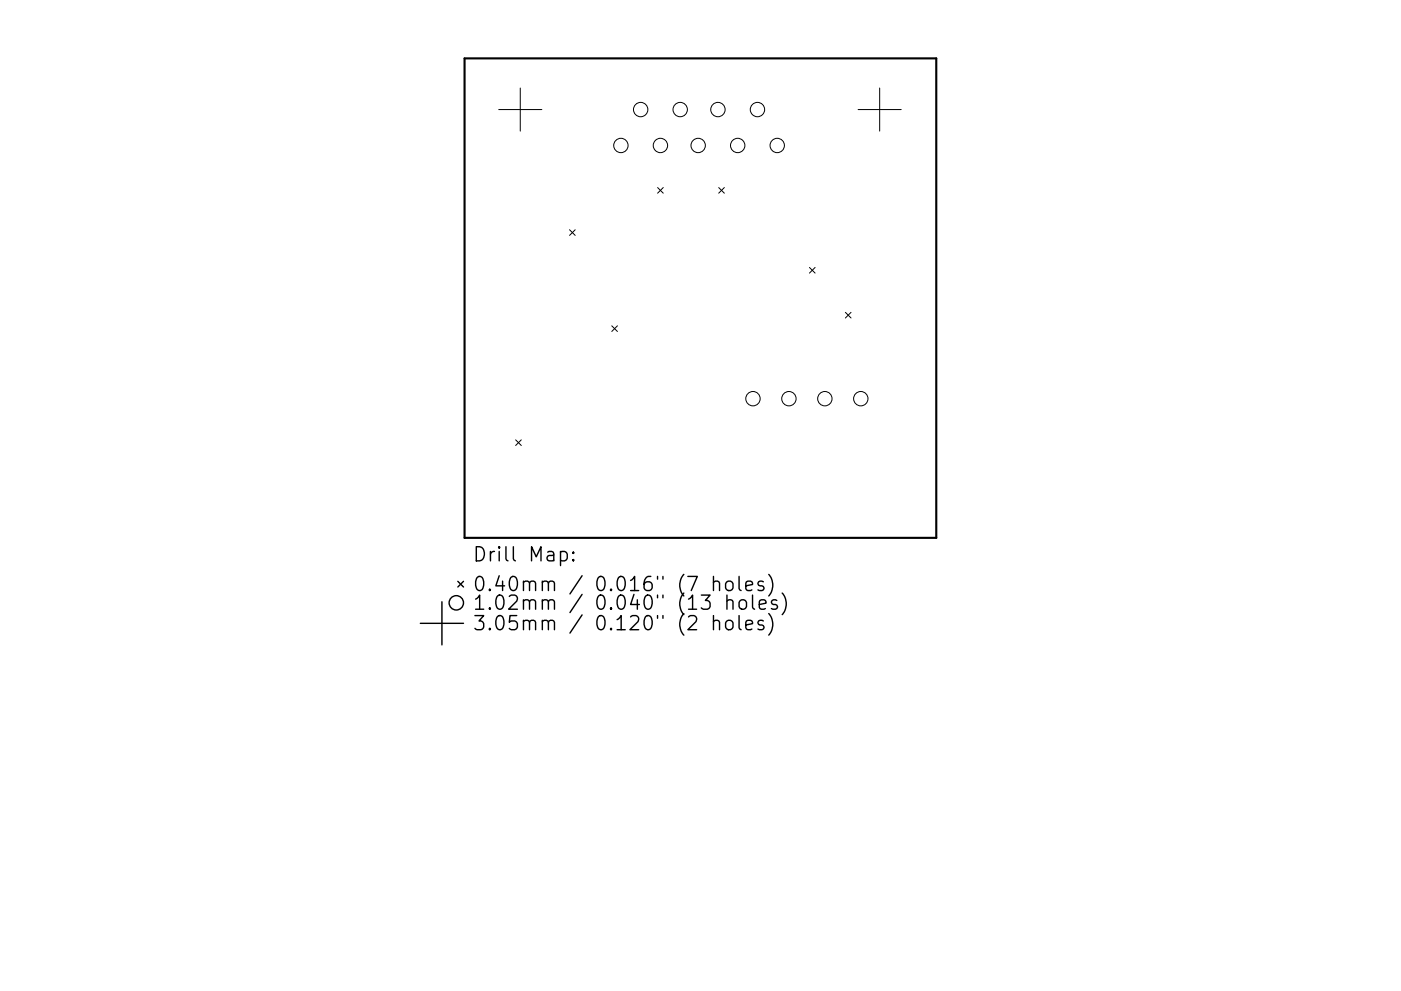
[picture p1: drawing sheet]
<svg xmlns="http://www.w3.org/2000/svg" width="297mm" height="210mm" viewBox="0 0 297 210" stroke-linecap="round" stroke-linejoin="round" font-family="sans-serif">
<defs><g id="words">
<g font-size="4.2">
<text x="100.3" y="119.1">Drill Map:</text>
<text x="100.3" y="125.4">0.40mm / 0.016&quot; (7 holes)</text>
<text x="100.3" y="129.4">1.02mm / 0.040&quot; (13 holes)</text>
<text x="100.3" y="133.7">3.05mm / 0.120&quot; (2 holes)</text>
</g>
</g></defs>
<path d="M98.5 12.4h100v101.7h-100z" fill="none" stroke="#000" stroke-width=".45"/>
<g fill="none" stroke="#000" stroke-width=".21">
<path d="M110.3 18.7v9.1M186.5 18.7v9.1M105.7 23.2h9.2M139.4 39.8l1.2 1.2M140.6 39.8l-1.2 1.2M152.4 39.8l1.2 1.2M153.6 39.8l-1.2 1.2M181.9 23.2h9.2M120.8 48.7l1.2 1.2M122 48.7l-1.2 1.2M171.6 56.7l1.2 1.2M172.8 56.7l-1.2 1.2"/>
<path d="M129.7 69.1l1.2 1.2M130.9 69.1l-1.2 1.2M179.2 66.3l1.2 1.2M180.4 66.3l-1.2 1.2M109.3 93.3l1.2 1.2M110.5 93.3l-1.2 1.2"/>
<circle cx="131.6" cy="30.9" r="1.52"/>
<circle cx="135.8" cy="23.2" r="1.52"/>
<circle cx="140" cy="30.9" r="1.52"/>
<circle cx="144.2" cy="23.2" r="1.52"/>
<circle cx="148" cy="30.9" r="1.52"/>
<circle cx="152.2" cy="23.2" r="1.52"/>
<circle cx="156.4" cy="30.9" r="1.52"/>
<circle cx="160.6" cy="23.2" r="1.52"/>
<circle cx="164.8" cy="30.9" r="1.52"/>
<circle cx="159.6" cy="84.6" r="1.52"/>
<circle cx="167.3" cy="84.6" r="1.52"/>
<circle cx="174.9" cy="84.6" r="1.52"/>
<circle cx="182.5" cy="84.6" r="1.52"/>
</g>
<g fill="none" stroke="#000" stroke-width=".3">
<path d="M118.8 117.1l.9-.1 .6 .6v.8l-.3 .5-.3 .1-.9-.1M121.6 118.7l.1 .2-.1 .1-.2-.1 .2-.2v.3M121.6 117.1l.1 .2-.1 .1-.2-.1 .2-.2v.3M89.1 132.2h9.2M93.7 127.7v9.1M97.1 123.3l1.2 1.2M98.3 123.3l-1.2 1.2M151.3 123.6a.74 .74 0 0 1 1.3 .1v1.6M151.3 131.9a.74 .74 0 0 1 1.3 .1v1.6M151.3 122.3v3M151.3 130.6v3M154 123.6a.81 .81 0 0 1 .8-.3 .81 .81 0 0 1 .6 .6v.8a.81 .81 0 0 1-.8 .6 .81 .81 0 0 1-.8-.6v-.8z"/>
<path d="M154.1 127.5a.74 .74 0 0 1 1.3 .2v1.6M154.1 131.7a.81 .81 0 0 1 1.3 .5v.8a.81 .81 0 0 1-.8 .6 .81 .81 0 0 1-.8-.6v-.8zM154.1 126.3v3M156.7 122.3v2.6l.4 .4M156.7 130.6v2.6l.4 .4M156.8 127.5a.81 .81 0 0 1 .8-.3 .81 .81 0 0 1 .7 .6v.9a.81 .81 0 0 1-.8 .6 .81 .81 0 0 1-.8-.6v-.9zM158.1 124.3l1.5-.3-.2-.6-.8-.1-.5 .4v1.2l.2 .3 .3 .1 .8-.1M158.1 132.6l1.5-.3-.2-.6-.8-.1-.5 .4v1.2l.2 .3 .3 .1 .8-.1M159.6 126.3v2.5l.4 .5M161 128.3l1.4-.3-.1-.6-.9-.1-.4 .4v1.1l.1 .3 .3 .2 .9-.2M161.8 123.4l-.7-.1-.4 .4 .1 .5 1 .2 .2 .3-.2 .5-.2 .1-.9-.1M161.8 131.7l-.7-.1-.4 .4 .1 .5 1 .2 .2 .3-.2 .5-.2 .1-.9-.1"/>
<path d="M163 121.9a3.4 3.4 0 0 1 0 4.5M163 130.2a3.4 3.4 0 0 1 0 4.5M164.7 127.4l-.7-.1-.4 .4 .1 .4 1 .3 .1 .3-.1 .4-.3 .2-.8-.2M165.8 125.8a3.4 3.4 0 0 1 0 4.6"/>
<circle cx="96.7" cy="127.9" r="1.52"/>
</g>
<use href="#words"/>
</svg>
